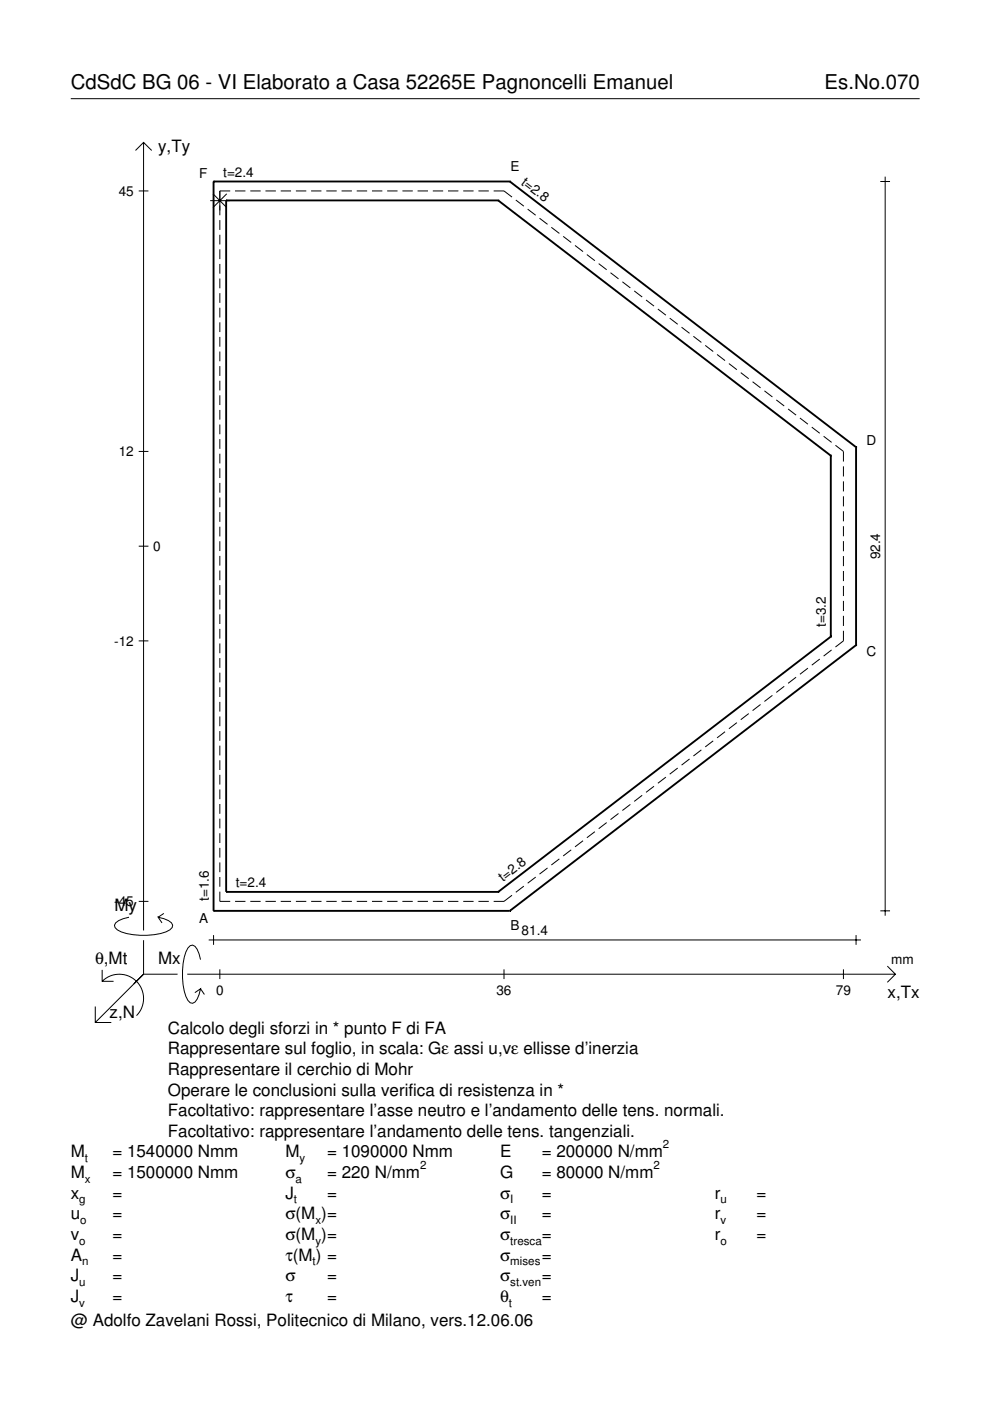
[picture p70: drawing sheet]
<svg xmlns="http://www.w3.org/2000/svg" width="210mm" height="297mm" viewBox="0 0 210 297" stroke-linecap="round" stroke-linejoin="round" font-family="sans-serif">
<defs><g id="words">
<g font-size="4.3">
<text x="15" y="18.9">CdSdC BG 06 - VI Elaborato a Casa 52265E Pagnoncelli Emanuel</text>
<text x="174.8" y="18.9">Es.No.070</text>
</g>
<g font-size="3.6">
<text x="33.5" y="32.3">y,Ty</text>
<text x="24.3" y="193.2">My</text>
<text x="20.1" y="204.5">θ,Mt</text>
<text x="33.5" y="204.5">Mx</text>
<text x="23.2" y="215.8">z,N</text>
<text x="188.2" y="211.7">x,Tx</text>
<text x="35.6" y="219.2">Calcolo degli sforzi in * punto F di FA</text>
<text x="35.6" y="227.9">Rappresentare il cerchio di Mohr</text>
<text x="35.6" y="223.5">Rappresentare sul foglio, in scala: Gε assi u,vε ellisse d’inerzia</text>
<text x="35.6" y="232.3">Operare le conclusioni sulla verifica di resistenza in *</text>
<text x="35.6" y="236.7">Facoltativo: rappresentare l’asse neutro e l’andamento delle tens. normali.</text>
<text x="15" y="245.4">M</text>
<text x="23.8" y="245.4">= 1540000 Nmm</text>
<text x="35.6" y="241">Facoltativo: rappresentare l’andamento delle tens. tangenziali.</text>
<text x="60.5" y="245.4">M</text>
<text x="69.3" y="245.4">= 1090000 Nmm</text>
<text x="106" y="245.4">E</text>
<text x="114.9" y="245.4">= 200000 N/mm</text>
<text x="15" y="249.8">M</text>
<text x="23.8" y="249.8">= 1500000 Nmm</text>
<text x="60.5" y="249.8">σ</text>
<text x="69.3" y="249.8">= 220 N/mm</text>
<text x="106" y="249.8">G</text>
<text x="114.9" y="249.8">= 80000 N/mm</text>
<text x="15" y="254.2">x</text>
<text x="23.8" y="254.2">=</text>
<text x="60.5" y="254.2">J</text>
<text x="69.3" y="254.2">=</text>
<text x="106" y="254.2">σ</text>
<text x="114.9" y="254.2">=</text>
<text x="151.5" y="254.2">r</text>
<text x="160.4" y="254.2">=</text>
<text x="15" y="258.5">u</text>
<text x="15" y="262.9">v</text>
<text x="23.8" y="258.5">=</text>
<text x="23.8" y="262.9">=</text>
<text x="60.5" y="262.9">σ(M )=</text>
<text x="60.5" y="258.5">σ(M )=</text>
<text x="106" y="258.5">σ</text>
<text x="106" y="262.9">σ</text>
<text x="114.9" y="258.5">=</text>
<text x="114.9" y="262.9">=</text>
<text x="151.5" y="258.5">r</text>
<text x="151.5" y="262.9">r</text>
<text x="160.4" y="258.5">=</text>
<text x="160.4" y="262.9">=</text>
<text x="15" y="267.3">A</text>
<text x="23.8" y="267.3">=</text>
<text x="60.5" y="267.3">τ(M ) =</text>
<text x="106" y="267.3">σ</text>
<text x="114.9" y="267.3">=</text>
<text x="15" y="271.7">J</text>
<text x="23.8" y="271.7">=</text>
<text x="60.5" y="271.7">σ</text>
<text x="69.3" y="271.7">=</text>
<text x="106" y="271.7">σ</text>
<text x="114.9" y="271.7">=</text>
<text x="15" y="276">J</text>
<text x="15" y="281.2">@ Adolfo Zavelani Rossi, Politecnico di Milano, vers.12.06.06</text>
<text x="23.8" y="276">=</text>
<text x="60.5" y="276">τ</text>
<text x="69.3" y="276">=</text>
<text x="106" y="276">θ</text>
<text x="114.9" y="276">=</text>
</g>
<g font-size="2.9">
<text x="25.2" y="41.5">45</text>
<text x="42.2" y="37.7">F</text>
<text x="47.3" y="37.5">t=2.4</text>
<text x="108.3" y="36.2">E</text>
<text x="110.4" y="38.9" transform="rotate(38 110.4 38.9)">t=2.8</text>
<text x="183.7" y="94.3">D</text>
<text x="25.2" y="96.7">12</text>
<text x="32.5" y="116.8">0</text>
<text x="186.6" y="118.6" transform="rotate(-90 186.6 118.6)">92.4</text>
<text x="24.2" y="136.9">-12</text>
<text x="175.1" y="132.9" transform="rotate(-90 175.1 132.9)">t=3.2</text>
<text x="183.7" y="139.1">C</text>
<text x="44.2" y="191.1" transform="rotate(-90 44.2 191.1)">t=1.6</text>
<text x="50" y="188.1">t=2.4</text>
<text x="106.6" y="187" transform="rotate(-38 106.6 187)">t=2.8</text>
<text x="24.2" y="192.1">-45</text>
<text x="42.2" y="195.7">A</text>
<text x="108.3" y="197.2">B</text>
<text x="110.6" y="198.3">81.4</text>
<text x="189" y="204.5">mm</text>
<text x="45.8" y="210.9">0</text>
<text x="105.3" y="210.9">36</text>
<text x="177.2" y="210.9">79</text>
</g>
<g font-size="2.4">
<text x="140.6" y="243.4">2</text>
<text x="18" y="246.4">t</text>
<text x="18" y="250.8">x</text>
<text x="62.7" y="250.8">a</text>
<text x="63.5" y="246.4">y</text>
<text x="89.1" y="247.8">2</text>
<text x="138.6" y="247.8">2</text>
<text x="16.8" y="255.2">g</text>
<text x="62.3" y="255.2">t</text>
<text x="108.2" y="255.2">I</text>
<text x="152.7" y="255.2">u</text>
<text x="16.8" y="263.9">o</text>
<text x="17" y="259.5">o</text>
<text x="66.9" y="259.5">x</text>
<text x="66.9" y="263.9">y</text>
<text x="108.2" y="259.5">II</text>
<text x="108.2" y="263.9">tresca</text>
<text x="152.7" y="259.5">v</text>
<text x="152.7" y="263.9">o</text>
<text x="17.4" y="268.3">n</text>
<text x="66.3" y="268.3">t</text>
<text x="108.2" y="268.3">mises</text>
<text x="16.8" y="272.7">u</text>
<text x="108.2" y="272.7">st.ven</text>
<text x="16.8" y="277">v</text>
<text x="107.9" y="277">t</text>
</g>
</g></defs>
<g fill="none" stroke="#000" stroke-width=".21">
<path d="M15 20.9h180M28.7 31.9l1.7-1.7 1.8 1.7M30.4 30.2v167.1M186.6 38.5h2.1M187.7 37.5v156.7M29.4 40.5h2.1M44.6 42.5h4.1M45.2 41.1l2.9 2.9M46.6 46.7v2M46.6 49.8v2M46.6 52.9v2M46.6 56v2"/>
<path d="M46.6 59.1v2M48.1 41.1l-2.9 2.9M48.8 40.5h-2.2v5.1M49.8 40.5h2.2M53.1 40.5h2.2M56.3 40.5h2.2M59.5 40.5h2.2M62.7 40.5h2.2M66 40.5h2.2M69.2 40.5h2.2M72.4 40.5h2.2M75.6 40.5h2.2"/>
<path d="M78.9 40.5h2.2M82.1 40.5h2.2M85.3 40.5h2.2M88.5 40.5h2.2M91.8 40.5h2.2M95 40.5h2.2M98.2 40.5h2.2M101.4 40.5h2.2M104.7 40.5h2.2l1.7 1.3M109.4 42.4l1.7 1.3M111.9 44.3l1.7 1.3M114.4 46.3l1.7 1.3"/>
<path d="M116.9 48.2l1.7 1.3M119.4 50.1l1.7 1.3M121.9 52l1.7 1.3M124.4 54l1.7 1.3M126.9 55.9l1.7 1.3M129.4 57.8l1.7 1.3M132 59.7l1.6 1.3M46.6 62.2v2M46.6 65.2v2.1M46.6 68.3v2.1M46.6 71.4v2.1M46.6 74.5v2.1"/>
<path d="M46.6 77.6v2.1M134.5 61.7l1.7 1.3M137 63.6l1.7 1.3M139.5 65.5l1.7 1.3M142 67.5l1.7 1.3M144.5 69.4l1.7 1.3M147 71.3l1.7 1.3M149.5 73.2l1.7 1.3M152 75.2l1.7 1.3M154.5 77.1l1.7 1.3M157.1 79l1.6 1.3M29.4 95.7h2.1"/>
<path d="M46.6 80.7v2.1M46.6 83.8v2.1M46.6 86.9v2.1M46.6 90v2.1M46.6 93.1v2.1M46.6 96.2v2.1M46.6 99.3v2.1M159.6 80.9l1.7 1.3M162.1 82.9l1.7 1.3M164.6 84.8l1.7 1.3M167.1 86.7l1.7 1.3M169.6 88.6l1.7 1.3"/>
<path d="M172.1 90.6l1.7 1.3M174.6 92.5l1.7 1.3M177.1 94.4l1.7 1.3v2.2M178.8 98.9v2.1M29.4 115.8h2.1M46.6 102.4v2.1M46.6 105.5v2M46.6 108.6v2M46.6 111.7v2M46.6 114.8v2M46.6 117.9v2M178.8 102.1v2.1"/>
<path d="M178.8 105.2v2.2M178.8 108.4v2.1M178.8 111.6v2.1M178.8 114.7v2.2M178.8 117.9v2.1M29.4 135.9h2.1M46.6 121v2M46.6 124.1v2M46.6 127.1v2.1M46.6 130.2v2.1M46.6 133.3v2.1M46.6 136.4v2.1"/>
<path d="M46.6 139.5v2.1M173.8 139.7l-1.7 1.3M176.3 137.8l-1.7 1.3M178.8 121.1v2.1M178.8 124.2v2.2M178.8 127.4v2.1M178.8 130.6v2.1M178.8 133.7v2.2l-1.7 1.3M46.6 142.6v2.1M46.6 145.7v2.1M46.6 148.8v2.1M46.6 151.9v2.1"/>
<path d="M46.6 155v2.1M46.6 158.1v2.1M148.7 159l-1.7 1.3M151.2 157.1l-1.7 1.3M153.7 155.1l-1.7 1.3M156.2 153.2l-1.7 1.3M158.7 151.3l-1.6 1.3M161.3 149.4l-1.7 1.3M163.8 147.4l-1.7 1.3M166.3 145.5l-1.7 1.3M168.8 143.6l-1.7 1.3M171.3 141.7l-1.7 1.3"/>
<path d="M46.6 161.2v2.1M46.6 164.3v2.1M46.6 167.4v2M46.6 170.5v2M46.6 173.6v2M46.6 176.7v2M46.6 179.8v2M123.6 178.3l-1.7 1.3M126.1 176.3l-1.7 1.3M128.6 174.4l-1.7 1.3M131.1 172.5l-1.7 1.3M133.6 170.6l-1.6 1.3"/>
<path d="M136.2 168.6l-1.7 1.3M138.7 166.7l-1.7 1.3M141.2 164.8l-1.7 1.3M143.7 162.8l-1.7 1.3M146.2 160.9l-1.7 1.3M27.3 194.5a3.6 3.6 0 0 0-3 1.7l.1 .5a5.6 5.6 0 0 0 3.8 1.5 13.4 13.4 0 0 0 7.8-1l.5-.5 .1-.5a3.6 3.6 0 0 0-3.1-1.7l.8 1.2M29.4 191.1h2.1M30.4 199.3v7.3M34.7 193.7l-1.2 .8M44.2 199.3h138.3M45.3 198.3v2M46.6 189v2.1h2.2"/>
<path d="M46.6 182.9v2M46.6 186v2M49.8 191.1h2.2M53.1 191.1h2.2M56.3 191.1h2.2M59.5 191.1h2.2M62.7 191.1h2.2M66 191.1h2.2M69.2 191.1h2.2M72.4 191.1h2.2M75.6 191.1h2.2M78.9 191.1h2.2"/>
<path d="M82.1 191.1h2.2M85.3 191.1h2.2M88.5 191.1h2.2M91.8 191.1h2.2M95 191.1h2.2M98.2 191.1h2.2M101.4 191.1h2.2M108.6 189.8l-1.7 1.3h-2.2M111.1 187.9l-1.7 1.3M113.6 186l-1.7 1.3M116.1 184l-1.7 1.3M118.6 182.1l-1.7 1.3"/>
<path d="M121.1 180.2l-1.7 1.3M181.5 198.3v2M186.6 193.1h2.1M20.2 213.4v3.4h3.4M21.7 208.1a5.1 5.1 0 0 1 7.2 0 5.1 5.1 0 0 1 0 7.2M21.7 205.6v2.5h2.4M30.4 206.6l-10.2 10.2M30.4 206.6h7.2M39.7 206.6h150.1M42.5 203.5a3.6 3.6 0 0 0-1.7-3.1l-.5 .1a5.7 5.7 0 0 0-1.5 3.8 13.3 13.3 0 0 0 1 7.8l.5 .5 .5 .1a3.6 3.6 0 0 0 1.7-3.1l-1.2 .9M42.5 209.6l.8 1.3M46.6 205.5v2.1"/>
<path d="M106.9 205.5v2.1M178.8 205.5v2.1M188.1 204.8l1.7 1.8-1.7 1.7"/>
</g>
<g fill="none" stroke="#000" stroke-width=".4">
<path d="M45.3 38.5h.1M45.3 38.5h62.8M45.3 38.5v154.6M108.1 38.5h.1M108.1 38.5l73.4 56.3M47.9 42.5h.1M47.9 42.5h57.7M47.9 42.5v146.6M105.6 42.5h.1M105.6 42.5l70.5 54.1M176.1 96.6h.1M176.1 96.6v38.4"/>
<path d="M181.5 94.8h.1M181.5 94.8v42M176.1 135h.1M176.1 135l-70.5 54.1M181.5 136.8h.1M181.5 136.8l-73.4 56.3M45.3 193.1h.1M45.3 193.1h62.8M47.9 189.1h.1M47.9 189.1h57.7M105.6 189.1h.1M108.1 193.1h.1"/>
</g>
<use href="#words"/>
</svg>
